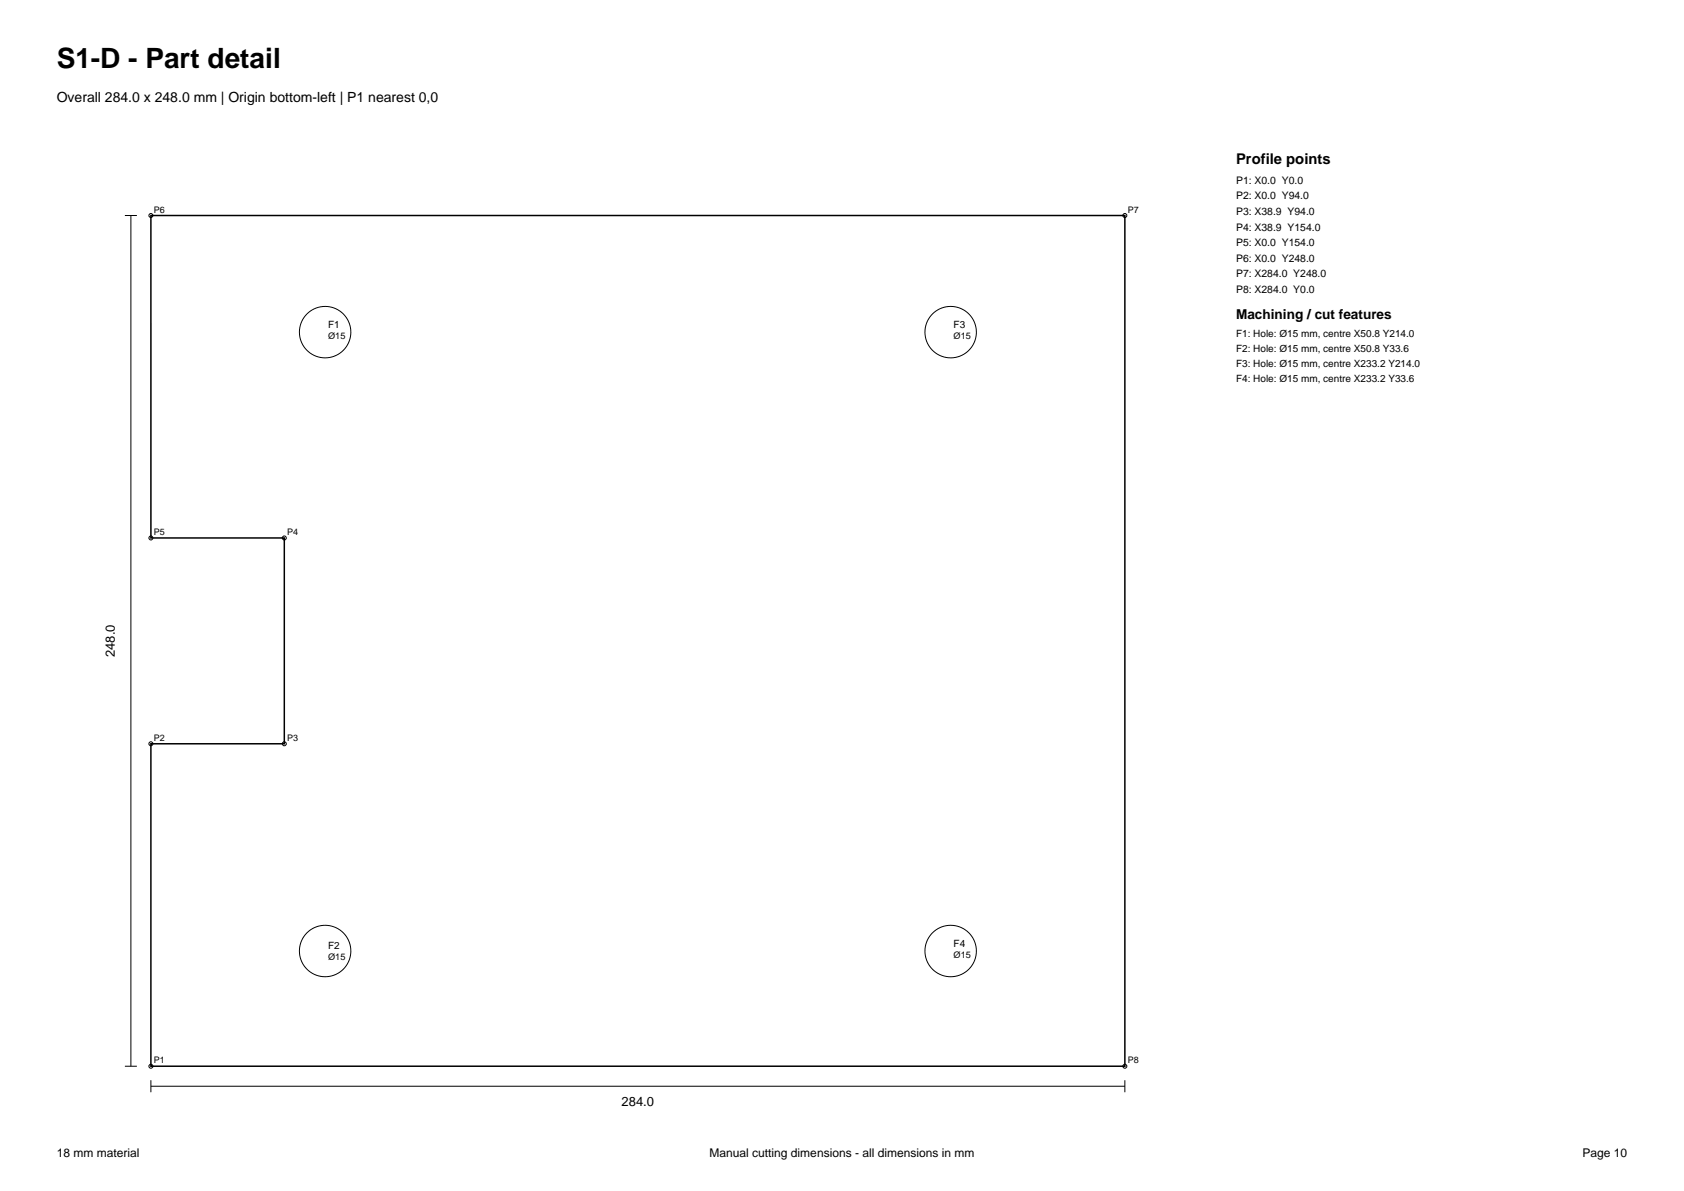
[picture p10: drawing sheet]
<svg xmlns="http://www.w3.org/2000/svg" width="297mm" height="210mm" viewBox="0 0 297 210" stroke-linecap="round" stroke-linejoin="round" font-family="sans-serif">
<defs><g id="words">
<text font-size="4.9" x="10" y="12">S1-D - Part detail</text>
<text font-size="2.6" x="218" y="29">Profile points</text>
<text font-size="2.5" x="10" y="18">Overall 284.0 x 248.0 mm | Origin bottom-left | P1 nearest 0,0</text>
<text font-size="2.4" x="218" y="56.2">Machining / cut features</text>
<g font-size="2.3">
<text x="20.3" y="115.9" transform="rotate(-90 20.3 115.9)">248.0</text>
<text x="109.6" y="195.1">284.0</text>
</g>
<g font-size="2.1">
<text x="10" y="204">18 mm material</text>
<text x="125.2" y="204">Manual cutting dimensions - all dimensions in mm</text>
<text x="279.1" y="204">Page 10</text>
</g>
<g font-size="1.8">
<text x="218" y="32.4">P1: X0.0 Y0.0</text>
<text x="218" y="35.1">P2: X0.0 Y94.0</text>
<text x="218" y="37.9">P3: X38.9 Y94.0</text>
<text x="218" y="40.7">P4: X38.9 Y154.0</text>
<text x="218" y="43.4">P5: X0.0 Y154.0</text>
<text x="218" y="46.1">P6: X0.0 Y248.0</text>
<text x="218" y="48.9">P7: X284.0 Y248.0</text>
<text x="218" y="51.7">P8: X284.0 Y0.0</text>
<text x="57.9" y="57.8">F1</text>
<text x="168.2" y="57.8">F3</text>
<text x="218" y="59.4">F1: Hole: Ø15 mm, centre X50.8 Y214.0</text>
<text x="218" y="62.1">F2: Hole: Ø15 mm, centre X50.8 Y33.6</text>
<text x="218" y="64.7">F3: Hole: Ø15 mm, centre X233.2 Y214.0</text>
<text x="218" y="67.3">F4: Hole: Ø15 mm, centre X233.2 Y33.6</text>
<text x="57.9" y="167.4">F2</text>
<text x="168.2" y="167">F4</text>
</g>
<g font-size="1.6">
<text x="27.1" y="37.5">P6</text>
<text x="198.9" y="37.5">P7</text>
<text x="57.9" y="59.8">Ø15</text>
<text x="168.2" y="59.8">Ø15</text>
<text x="27.1" y="94.3">P5</text>
<text x="50.7" y="94.3">P4</text>
<text x="27.1" y="130.6">P2</text>
<text x="50.7" y="130.6">P3</text>
<text x="57.9" y="169.3">Ø15</text>
<text x="168.2" y="168.9">Ø15</text>
<text x="27.1" y="187.5">P1</text>
<text x="198.9" y="187.5">P8</text>
</g>
</g></defs>
<path d="M26.6 38h171.8v150h-171.8v-56.9h23.5v-36.2h-23.5z" fill="none" stroke="#000" stroke-width=".26"/>
<g fill="none" stroke="#000" stroke-width=".18">
<path d="M22 38h2.1M23.1 38v150M22 188h2.1M26.6 191.5h171.8M26.6 190.5v2.1M198.4 190.5v2.1"/>
<circle cx="26.6" cy="38" r=".35"/>
<circle cx="198.4" cy="38" r=".35"/>
<circle cx="57.3" cy="58.6" r="4.5"/>
<circle cx="167.7" cy="58.6" r="4.5"/>
<circle cx="26.6" cy="94.9" r=".35"/>
<circle cx="50.1" cy="94.9" r=".35"/>
<circle cx="26.6" cy="131.1" r=".35"/>
<circle cx="50.1" cy="131.1" r=".35"/>
<circle cx="57.3" cy="167.7" r="4.5"/>
<circle cx="167.7" cy="167.7" r="4.5"/>
<circle cx="26.6" cy="188" r=".35"/>
<circle cx="198.4" cy="188" r=".35"/>
</g>
<use href="#words"/>
</svg>
